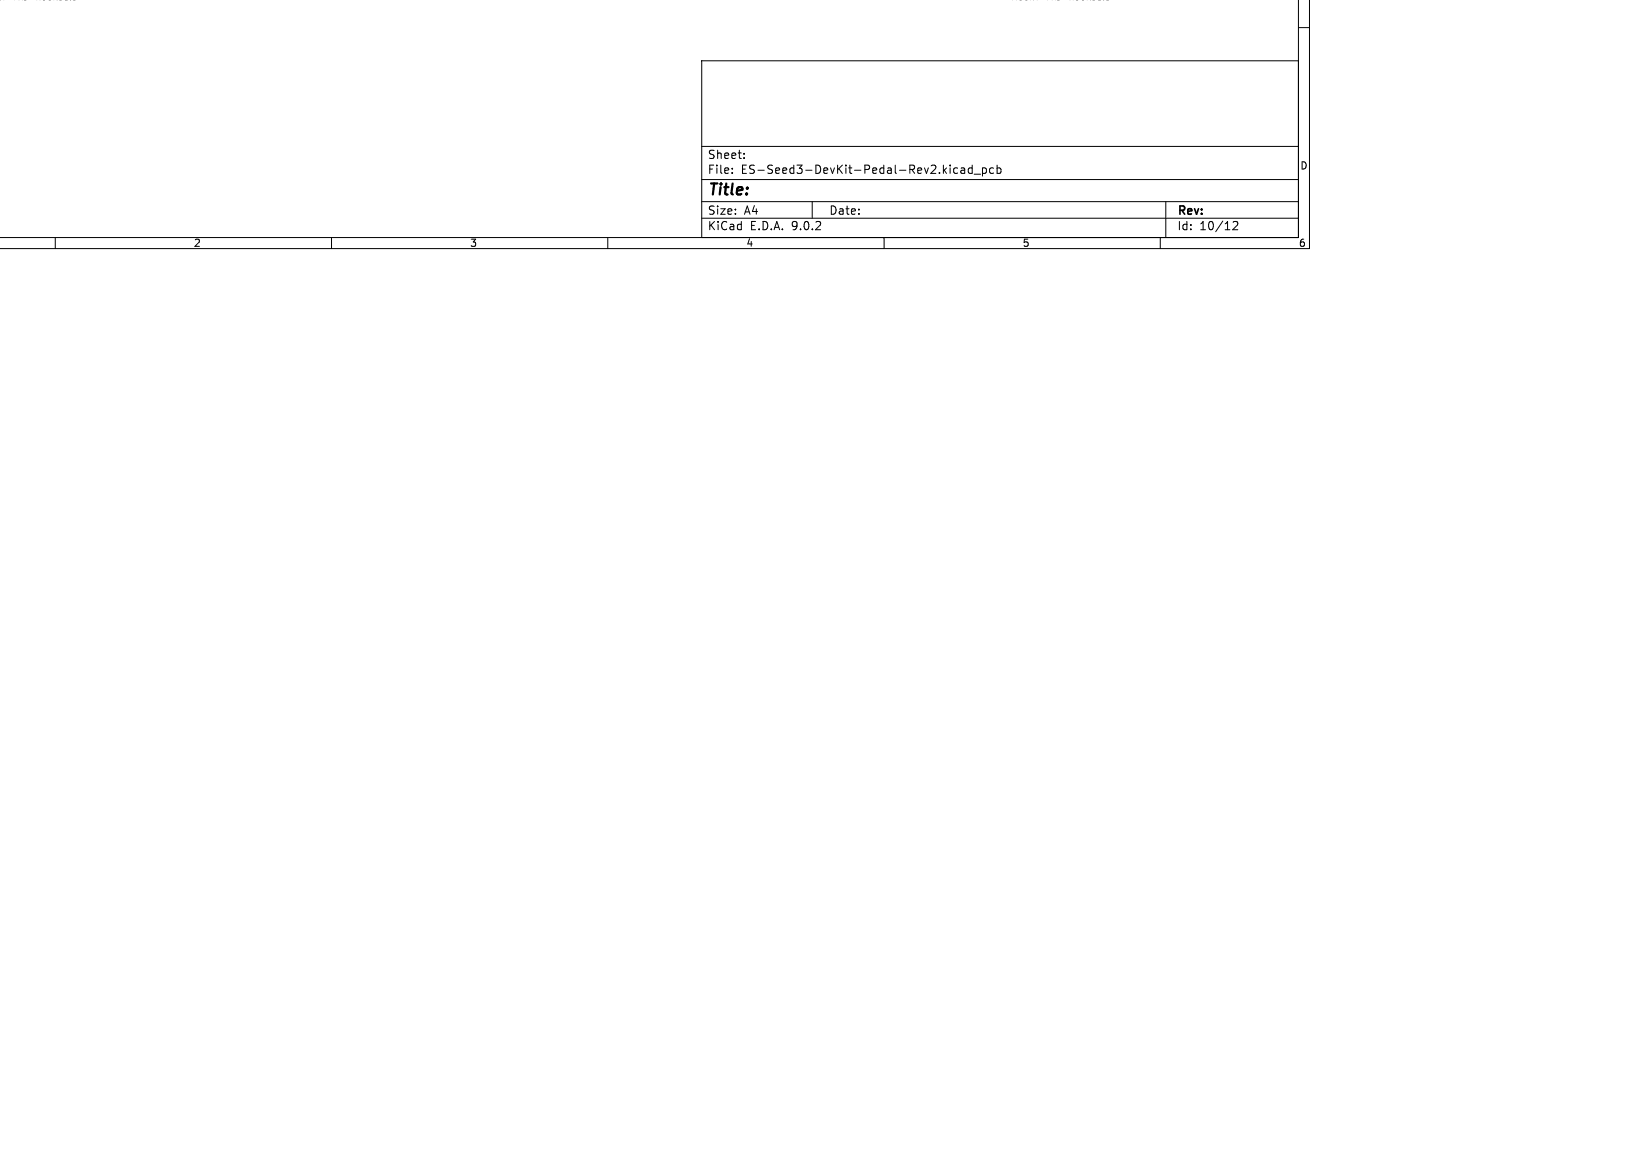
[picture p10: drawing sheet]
<svg xmlns="http://www.w3.org/2000/svg" width="297mm" height="210mm" viewBox="0 0 297 210" stroke-linecap="round" stroke-linejoin="round" font-family="sans-serif">
<defs><g id="words">
<text font-size="2.8" x="128" y="35.9">Title:</text>
<g font-size="2.1">
<text x="128" y="29">Sheet:</text>
<text x="128" y="31.7">File:</text>
<text x="134.1" y="31.7">ES-Seed3-DevKit-Pedal-Rev2.kicad_pcb</text>
<text x="128" y="41.9">KiCad</text>
<text x="128" y="39.1">Size:</text>
<text x="134.7" y="39.1">A4</text>
<text x="135.7" y="41.9">E.D.A.</text>
<text x="143.3" y="41.9">9.0.2</text>
<text x="150" y="39.1">Date:</text>
<text x="213" y="39.3">Rev:</text>
<text x="213" y="41.9">Id:</text>
<text x="217.1" y="41.9">10/12</text>
</g>
<g font-size="1.8">
<text x="235.3" y="30.9">D</text>
<text x="35" y="44.9">2</text>
<text x="85" y="44.9">3</text>
<text x="135" y="44.9">4</text>
<text x="185" y="44.9">5</text>
<text x="235" y="44.9">6</text>
</g>
<g font-size="1.4">
<text x="-.8" y=".2">NT-PAD-ROUND3.5</text>
<text x="182.9" y=".2">MOUNT-PAD-ROUND3.5</text>
</g>
</g></defs>
<g fill="none" stroke="#000" stroke-width=".18">
<path d="M12.8 -.1v.1M13.3 -.1l.3 .1M13.6 -.1v.1M199.8 -.1v.1M200.3 -.1l.3 .1M200.6 -.1v.1M235 -.1v43.1h-235.1M237 -.1v45.1h-237.1M127 11h108v32h-108zM235 5h2M127 39.5h108M127 36.5h108"/>
<path d="M127 32.5h108M127 26.5h108M132.5 31.3v.1M132.5 30.5v.1M134.7 28.6v.1M134.7 27.8v.1M147 36.5v3M172.7 31.3l.2 .1 .4-.1M173.3 30.5l-.4-.1-.2 .1M174 30.5h.5l.1 .9M174.6 30.8h-.5a.29 .29 0 0 0-.2 .3 .29 .29 0 0 0 .2 .3l.5-.1M176 30.5l-.5-.1-.3 .3v.4l.2 .2h.6"/>
<path d="M176 29.9v1.5M176.3 31.5h1.2M177.8 30.5l.4-.1 .3 .3v.4l-.1 .2h-.6M177.8 30.4v1.5M179.8 30.5l-.4-.1-.3 .3v.4l.1 .2h.6M180.5 30.5l.4-.1 .3 .3v.4l-.2 .2h-.5M180.5 29.9v1.5M211 36.5v6.5M10 43v2M60 43v2M110 43v2M160 43v2"/>
<path d="M210 43v2M223.2 40.2l.5-.1 .3 .1v.3l-.9 1.1h.9"/>
</g>
<use href="#words"/>
</svg>
